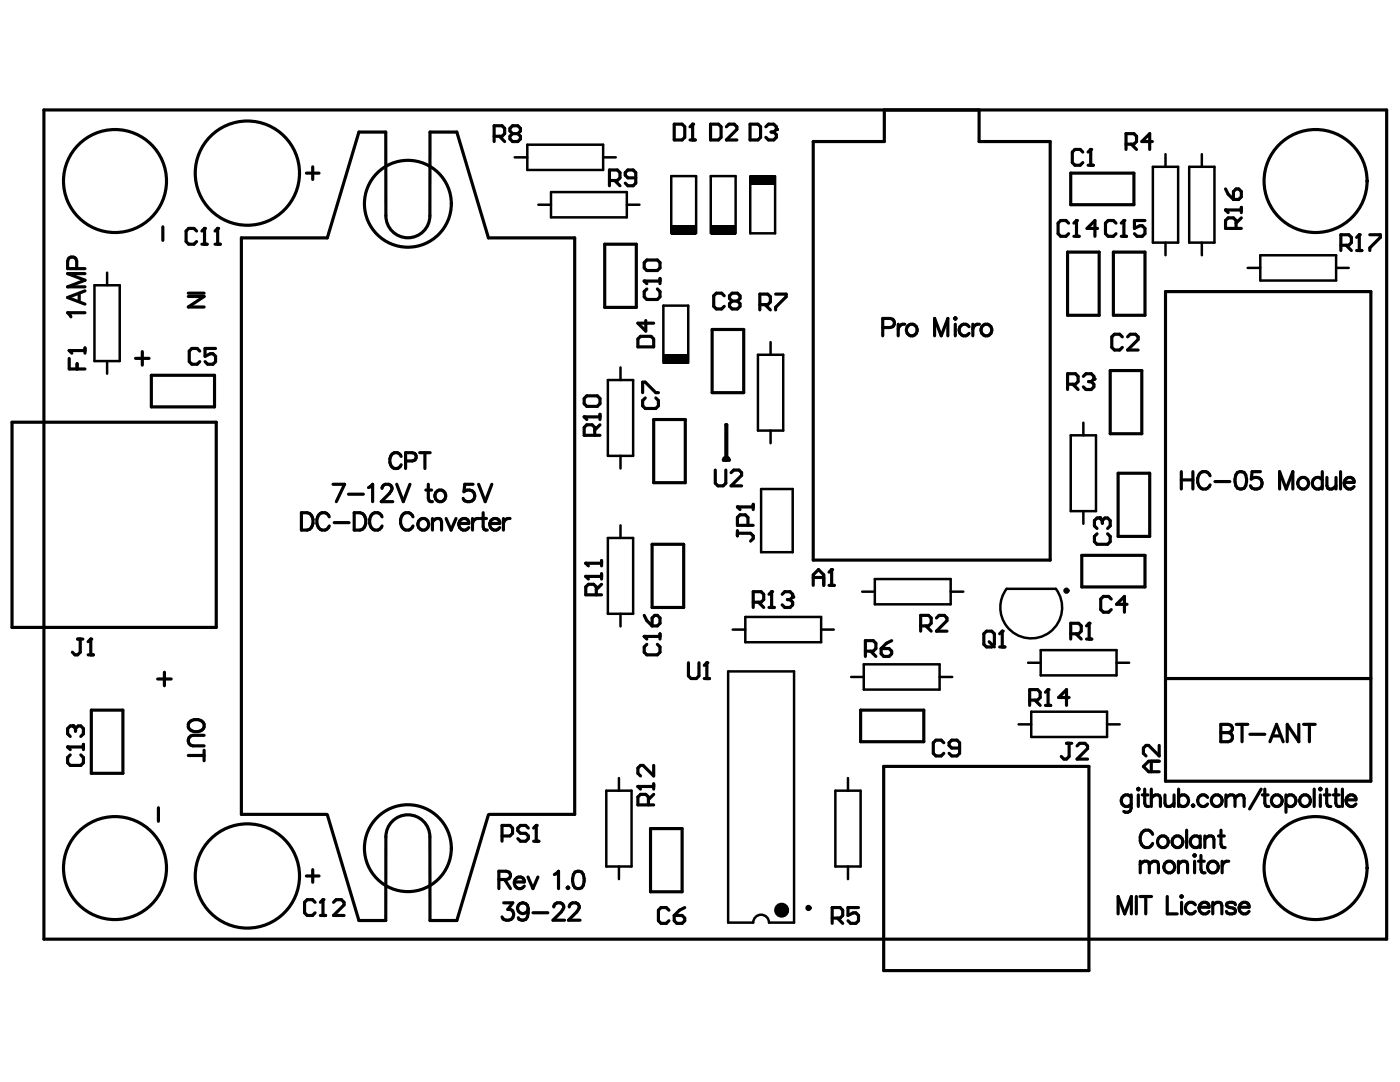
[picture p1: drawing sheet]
<svg xmlns="http://www.w3.org/2000/svg" width="279mm" height="216mm" viewBox="0 0 279 216" stroke-linecap="round" stroke-linejoin="round" font-family="sans-serif">
<g fill="none" stroke="#000" stroke-width=".63">
<path d="M8.8 21.9h267.9v165.5h-267.9zM61.1 34.5h2.6M62.4 33.3v2.5M98.6 27.2h1.6l.5-.5v-1.1l-.5-.5h-1.6v3.1M99.7 27.2l1 1M102.3 26.7l-.5 .5v.5l.5 .5h1l.6-.5v-.5l-.6-.5M102.3 26.7l-.5-.6v-.5l.5-.5h1l.6 .5v.5l-.6 .6M102.3 26.7h1M121.6 36h1.6l.5-.5v-1.1l-.5-.5h-1.6v3.2M122.7 36l1 1.1M126.9 35.5h-1.6l-.5-.5v-.6l.5-.5h1.1l.5 .5v2.1l-.5 .6h-1.1l-.5-.6M134.6 24.8h1.5l.6 .5v2.1l-.6 .5h-1.5z"/>
<path d="M137.7 25.3l.5-.5v3.1M137.7 27.9h1.1M141.8 24.8h1.6l.5 .5v2.1l-.5 .5h-1.6zM145 25.3l.5-.5h1l.6 .5v.5l-2.1 2.1h2.1M149.7 24.8h1.6l.5 .5v2.1l-.5 .5h-1.6zM152.8 25.3l.6-.5h1l.5 .5v.5l-.5 .6M153.9 26.4h.5M154.4 26.4l.5 .5v.5l-.5 .5h-1l-.6-.5M176.5 21.9v6.3h-14.2v83.6h47.3v-83.6h-14.2v-6.3M213.7 34.5h12.6v6.3h-12.6zM216.1 30.3l-.5-.5h-1.1l-.5 .5v2.1l.5 .6h1.1l.5-.6M217.2 33h1"/>
<path d="M217.2 30.3l.5-.5v3.2M224.7 28.8h1.6l.5-.6v-1l-.5-.5h-1.6v3.1M225.8 28.8l1 1M230 28.2h-2.1l1.5-1.5v3.1M244.6 37.7l.5 1.1 1.1 1M246.2 38.2l.5-.5h.5l.5 .5v1.1l-.5 .5h-1zM15.3 53.6v-1.5a.91 .91 0 0 0-.9-.8 .91 .91 0 0 0-.9 .8v1.5h3.5M15.8 58.5v1.7M17 58l-3.5 1.4 3.5 1.3M17 54.6h-3.5l3.5 1.3-3.5 1.3h3.5M32.5 45.3v2.7M37.6 58.5h3.1"/>
<path d="M37.6 59.2h3.1l-3.1 2.1h3.1M39.2 46.1l-.5-.5h-1l-.6 .5v2.1l.6 .5h1l.5-.5M40.3 48.7h1M40.3 46.1l.5-.5v3.1M42.9 48.7h1.1M42.9 46.1l.5-.5v3.1M120.7 48.7h6.3v12.6h-6.3zM128.6 52.4l.5-.5h2.1l.5 .5v1.1l-.5 .5h-2.1l-.5-.5zM129.1 57.7l-.5 .5v1l.5 .6h2.1l.5-.6v-1l-.5-.5M131.7 55.6v1M131.7 56.1h-3.1l.5 .5M144.5 59l-.5-.5h-1l-.6 .5v2.1l.6 .5h1l.5-.5"/>
<path d="M154.8 58.7h2.1v.5l-2.1 2.1v.5M213.1 50.3h6.3v12.6h-6.3zM213.3 44.5l-.6-.5h-1l-.5 .5v2.1l.5 .6h1l.6-.6M214.3 47.2h1.1M214.3 44.5l.5-.5v3.2M219 45.6h-2.1l1.6-1.6v3.2M222.2 50.3h6.3v12.6h-6.3zM222.7 44.5l-.5-.5h-1.1l-.5 .5v2.1l.5 .6h1.1l.5-.6M223.8 47.2h1M223.8 44.5l.5-.5v3.2M228.5 44h-2.1v1.6l1.1-.5h.5l.5 .5v1l-.5 .6h-1.1l-.5-.6M232.6 58.2h41v97.7h-41z"/>
<path d="M246.7 45.6v-1.6l-.5-.5h-1.1l-.5 .5v1.6h3.1M247.7 41.9h-3.1l.5 .5M247.7 43.5l-1 1M247.7 41.4v1M267.6 48.9h1.6l.5-.5v-1l-.5-.6h-1.6v3.2M268.6 48.9l1.1 1.1M270.7 47.4l.6-.6v3.2M270.7 50h1.1M273.4 46.8h2.1v.6l-2.1 2.1v.5M13.8 71.5v2.1h3.2M15.4 72.6v1M17 62.4h-3.5l.7 .8"/>
<path d="M17 69.4v1.1M17 70h-3.2l.5 .5M27 71.5h2.8M28.4 70.2v2.7M30.2 74.9h12.6v6.3h-12.6zM39.9 70.1l-.6-.6h-1l-.5 .6v2.1l.5 .5h1l.6-.5M43 69.5h-2.1v1.6l1.1-.5h.5l.5 .5v1.1l-.5 .5h-1.1l-.5-.5M116.6 79.5l.5-.5h2.1l.5 .5v1.1l-.5 .5h-2.1l-.5-.5zM127.3 67.6l.5-.5h2.1l.6 .5v1.6h-3.2zM128.3 78.4v-2.1h.5l2.1 2.1h.5M128.8 79.4l-.5 .5v1.1l.5 .5h2.1l.5-.5v-1.1l-.5-.5M128.9 64v2.1l-1.6-1.6h3.2"/>
<path d="M142.1 65.7h6.3v12.7h-6.3zM146.1 60.1l-.5-.6v-.5l.5-.5h1.1l.5 .5v.5l-.5 .6M146.1 60.1l-.5 .5v.5l.5 .5h1.1l.5-.5v-.5l-.5-.5M146.1 60.1h1.1M151.6 60.8h1.6l.5-.5v-1.1l-.5-.5h-1.6v3.1M152.7 60.8l1 1M176.2 65.4h1.5a.91 .91 0 0 0 .8-1 .91 .91 0 0 0-.8-.9h-1.5v3.5M179.3 64.7v2.3M180.6 64.7a1.12 1.12 0 0 0-1.3 1M181.4 64.9a1.11 1.11 0 0 1 1.5 .3 1.11 1.11 0 0 1-.3 1.5 1.11 1.11 0 0 1-1.5-.2 1.25 1.25 0 0 1 .3-1.6zM186.5 67v-3.5l1.3 3.5 1.4-3.5v3.5M190.5 63.5l.1-.1 .2 .1-.2 .2z"/>
<path d="M190.6 64.7v2.3M193.4 65.2a1.11 1.11 0 0 0-1.6-.2 1.11 1.11 0 0 0 0 1.7 1.11 1.11 0 0 0 1.6-.2M194.1 64.7v2.3M195.5 64.7a1.12 1.12 0 0 0-1.4 1M196.3 64.9a1.11 1.11 0 0 1 1.5 .3 1.11 1.11 0 0 1-.3 1.5 1.11 1.11 0 0 1-1.6-.2 1.25 1.25 0 0 1 .4-1.6zM213.1 76.7h1.5l.6-.6v-1l-.6-.5h-1.5v3.1M214.1 76.7l1.1 1M216.2 75.1l.5-.5h1.1l.5 .5v.5l-.5 .5M217.3 76.1h.5M217.8 76.1l.5 .6v.5l-.5 .5h-1.1l-.5-.5M221.6 73.9h6.3v12.6h-6.3zM224 67.2l-.5-.5h-1.1l-.5 .5v2.1l.5 .5h1.1l.5-.5"/>
<path d="M225 67.2l.6-.5h1l.5 .5v.5l-2.1 2.1h2.1M2.4 84.2h40.8v41h-40.8zM66.5 96.6h2.3l-1.7 3.5M69.5 98.6h3M73.5 97.3l.9-.7v3.5M76.2 97.5a.86 .86 0 0 1 .7-.9h.7a.85 .85 0 0 1 .5 1.4l-2 2.1h2.3M79.2 96.6l1.3 3.5 1.3-3.5M80.1 91.1a1.16 1.16 0 0 0-1.4-.8 1.16 1.16 0 0 0-.9 1.2 1.38 1.38 0 0 0 .3 1.5 1.38 1.38 0 0 0 1.5 .3l.5-.6M80.9 92h1.4a.83 .83 0 0 0 .8-.8 .83 .83 0 0 0-.8-.9h-1.4v3.2M83.8 90.3h2.1M84.8 90.3v3.2M85 97.8h1.1"/>
<path d="M85.5 96.6v2.8l.1 .5 .7 .2M87.3 98a1.11 1.11 0 0 1 1.5 .3 1.11 1.11 0 0 1-.3 1.5 1.11 1.11 0 0 1-1.5-.2 1.25 1.25 0 0 1 .3-1.6zM94.4 96.6h-1.6l-.2 1.5a1.23 1.23 0 0 1 1.8 0 1.23 1.23 0 0 1-.2 1.8 1.23 1.23 0 0 1-1.8-.5M95.5 96.6l1.3 3.5 1.4-3.5M118.7 86.9v-1.6l-.5-.5h-1.1l-.5 .5v1.6h3.1M119.7 83.2h-3.1l.5 .5M119.7 84.8l-1 1M119.7 82.7v1M130.5 83.7h6.3v12.6h-6.3zM142.8 93.8v2.6l.5 .5h1l.6-.5v-2.6M144.5 91.4a.59 .59 0 0 1 .7-.1 .59 .59 0 0 1 .3 .5h-1.1zM144.9 91.8v-7h.1v7"/>
<path d="M145.9 94.3l.5-.5h1.1l.5 .5v.5l-2.1 2.1h2.1M223.1 94.4h6.3v12.6h-6.3zM235.8 94.1v3.5M235.8 95.8h2.3M238.1 94.1v3.5M241.5 94.9a1.27 1.27 0 0 0-1.5-.8 1.27 1.27 0 0 0-1 1.3 1.59 1.59 0 0 0 1.7 2.2l.6-.5 .2-.3M242.5 96.1h2.9M247 94.3a1.13 1.13 0 0 1 1.6 .5 2.86 2.86 0 0 1-.3 2.6 1.13 1.13 0 0 1-1.7-.5 2.86 2.86 0 0 1 .4-2.6zM251.5 94.1h-1.6l-.2 1.5a1.22 1.22 0 0 1 1.9 0 1.22 1.22 0 0 1-.3 1.8 1.22 1.22 0 0 1-1.7-.5M255.4 97.6v-3.5l1.3 3.5 1.3-3.5v3.5M259.2 95.8a1.11 1.11 0 0 1 1.6-.2 1.11 1.11 0 0 1 0 1.6 1.11 1.11 0 0 1-1.6-.1l-.2-.5zM263.9 95.8a1.11 1.11 0 0 0-1.6-.2 1.11 1.11 0 0 0 0 1.6 1.11 1.11 0 0 0 1.6-.1"/>
<path d="M263.9 94.1v3.5M264.8 95.3v1.6l.2 .5 .8 .2 .8-.7M266.6 95.3v2.3M267.5 94.1v3.5M268.3 96.3a1.09 1.09 0 0 0 .6 1.2 1.09 1.09 0 0 0 1.3-.4M268.4 95.8a.96 .96 0 0 1 1.1-.5 .96 .96 0 0 1 .7 1h-1.9zM60.2 102.3h1.1a1.85 1.85 0 0 1 1.2 1.7 1.85 1.85 0 0 1-1.2 1.8h-1.1zM65.7 103.1a1.27 1.27 0 0 0-1.4-.8 1.27 1.27 0 0 0-1.1 1.3 1.59 1.59 0 0 0 1.7 2.2l.3-.2 .5-.7M66.7 104.3h3M70.7 102.3h1.1a1.85 1.85 0 0 1 1.2 1.7 1.85 1.85 0 0 1-1.2 1.8h-1.1zM76.2 103.1a1.27 1.27 0 0 0-1.4-.8 1.27 1.27 0 0 0-1 1.3 1.59 1.59 0 0 0 1.6 2.2l.4-.2 .4-.7M82.4 103.1a1.27 1.27 0 0 0-1.4-.8 1.27 1.27 0 0 0-1.1 1.3 1.59 1.59 0 0 0 1.7 2.2l.7-.5 .1-.4"/>
<path d="M83.6 104a1.11 1.11 0 0 1 1.6-.2 1.11 1.11 0 0 1 0 1.6 1.11 1.11 0 0 1-1.6-.1l-.2-.5zM86.3 104.1l.8-.6 .9 .1 .1 .5v1.7M86.3 103.5v2.3M89 103.5l1 2.3 1-2.3M91.6 104.5a1.09 1.09 0 0 0 .6 1.2 1.09 1.09 0 0 0 1.4-.4M92.1 103.6a.92 .92 0 0 1 1-.1 .92 .92 0 0 1 .5 1h-2l.1-.5zM94.3 103.5v2.3M95.6 103.5a1.12 1.12 0 0 0-1.3 1M95.9 103.5h1.2M96.4 102.3v2.8l.2 .5 .7 .2M97.7 104.5a1.09 1.09 0 0 0 .7 1.2 1.09 1.09 0 0 0 1.3-.4M97.9 104a.96 .96 0 0 1 1.1-.6 .96 .96 0 0 1 .7 1.1h-2z"/>
<path d="M100.5 103.5v2.3M101.8 103.5a1.12 1.12 0 0 0-1.3 1M119 118.7v-1.6l-.5-.5h-1.1l-.5 .5v1.6h3.2M120.1 115h-3.2l.5 .5M120.1 116.6l-1.1 1M120.1 111.9v1M120.1 114.5v1M120.1 112.4h-3.2l.5 .5M130.1 108.6h6.3v12.6h-6.3zM147.2 105.9v1M147.2 106.4h2.6l.5 .5v.6l-.5 .5M149.3 104.8v-1.5l-.6-.6h-1l-.5 .6v1.5h3.1"/>
<path d="M150.3 100.6v1.1M150.3 101.2h-3.1l.5 .5M153.5 118.6l.5-.5v3.1M156.1 118.6l.5-.5h1.1l.5 .5v.5l-.5 .5M157.1 119.6h.6M157.7 119.6l.5 .6v.5l-.5 .5h-1.1l-.5-.5M162.3 116.8v-2.1l1-1 1.1 1v2.1M162.3 115.2h2.1M165.4 116.8h1.1M165.4 114.2l.6-.5v3.1M215.9 110.8h12.6v6.3h-12.6zM218.9 106.5l-.5 .5v1.1l.5 .5h2.1l.6-.5v-1.1l-.6-.5"/>
<path d="M220 103.9l.5-.5h.5l.6 .5v1l-.6 .6M220 103.9l-.5-.5h-.6l-.5 .5v1l.5 .6M220 103.9v.5M221.8 119.5l-.5-.5h-1.1l-.5 .5v2.1l.5 .6h1.1l.5-.6M15.5 127.5h1M16 127.5v2.6l-.5 .6h-.5l-.6-.6M17.6 130.7h1M17.6 128l.5-.5v3.2M31.5 135.5h2.7M32.8 134.1v2.7M128.6 122.8l.5 1 1 1.1M129.1 128.6l-.5 .5v1l.5 .6h2.1l.5-.6v-1l-.5-.5"/>
<path d="M130.1 123.3l.6-.5h.5l.5 .5v1.1l-.5 .5h-1.1zM131.7 126.5v1M131.7 127h-3.1l.5 .5M137.4 132.2v2.7l.5 .5h1.1l.5-.5v-2.7M140.5 135.4h1.1M140.5 132.8l.6-.6v3.2M150.3 120.2h1.6l.5-.6v-1l-.5-.5h-1.6v3.1M151.4 120.2l1 1M153.5 121.2h1M172.7 129.9h1.6l.5-.5v-1l-.5-.6h-1.6v3.2M173.8 129.9l1 1.1M175.9 129.4h1.5l.6 .5v.6l-.6 .5h-1l-.5-.5z"/>
<path d="M178 127.8l-1.1 .6-1 1M183.7 124.9h1.6l.5-.5v-1.1l-.5-.5h-1.6v3.1M184.8 124.9l1 1M186.9 123.3l.5-.5h1.1l.5 .5v.5l-2.1 2.1h2.1M196.3 126.5l.6-.6h1l.5 .6v2.1l-.5 .5h-1l-.6-.5zM197.4 128l1 1.1M199.5 129.1h1M199.5 126.5l.5-.6v3.2M205.5 139.7h1.6l.5-.5v-1.1l-.5-.5h-1.6v3.2M206.5 139.7l1.1 1.1M208.6 138.1l.6-.5v3.2M213.4 139.2h-2.1l1.5-1.6v3.2"/>
<path d="M213.7 126.5h1.6l.5-.6v-1l-.5-.5h-1.6v3.1M214.7 126.5l1.1 1M216.8 124.9l.6-.5v3.1M216.8 127.5h1.1M224.9 120.6h-2.1l1.6-1.6v3.2M232.6 135.4h41M14 150.6l-.5 .6v1l.5 .5h2.1l.5-.5v-1l-.5-.6M15.1 145.4l-.6-.5h-.5l-.5 .5v1l.5 .6M15.1 145.4l.5-.5h.5l.5 .5v1l-.5 .6M15.1 145.4v.5M16.6 148.5v1.1M16.6 149.1h-3.1l.5 .5"/>
<path d="M18.2 141.7h6.3v12.6h-6.3zM37.6 150.7h3.1M37.7 144.2a1.84 1.84 0 0 1 3 .3 1.45 1.45 0 0 1-1.9 1.5 1.2 1.2 0 0 1-1.1-1.8zM40.7 146.7h-2.2a1.06 1.06 0 0 0-.9 1.1 1.06 1.06 0 0 0 .9 1h2.2M40.7 149.7v2.1M130.5 152.7v2.1l-2.1-2.1h-.6l-.5 .6v1l.5 .5M130.5 156.4v1.1M130.5 156.9h-3.2l.5 .6M130.5 158.5l-1.1 1.1M171.8 141.7h12.6v6.3h-12.6zM176.4 152.9h40.9v40.8h-40.9zM188.4 148.2l-.6-.5h-1l-.5 .5v2.1l.5 .5h1l.6-.5"/>
<path d="M191.5 149.3h-1.6l-.5-.6v-.5l.5-.5h1.1l.5 .5v2.1l-.5 .5h-1.1l-.5-.5M208.6 140.8h1.1M212.8 148.3h1.1M213.4 148.3v2.6l-.6 .6h-.5l-.5-.6M214.9 148.8l.6-.5h1l.5 .5v.6l-2.1 2.1h2.1M225.8 158.6v2.7a.91 .91 0 0 1-.6 .7 .91 .91 0 0 1-.9-.1M225.8 159.1a1.11 1.11 0 0 0-1.7-.2 1.11 1.11 0 0 0 0 1.7 1.11 1.11 0 0 0 1.7-.2M227 157.5l.2-.2 .1 .2-.1 .1zM227.2 158.6v2.3M228 158.6h1.1M228.4 157.5v2.8l.2 .5 .7 .1M229.8 151.9v2.1"/>
<path d="M229.8 159.3l.8-.7 .8 .2 .2 .5v1.6M229.8 157.5v3.4M231.3 151.9h-2.1l-1 1 1 1.1h2.1M231.3 148.7v2.1l-2.1-2.1h-.5l-.5 .6v1l.5 .5M232.5 158.6v1.7l.2 .5 .8 .1 .8-.6M234.3 158.6v2.3M235.2 159.1a1.11 1.11 0 0 1 1.6-.2 1.11 1.11 0 0 1 0 1.7 1.11 1.11 0 0 1-1.6-.2M235.2 157.5v3.4M241 159.1a1.11 1.11 0 0 0-1.6-.2 1.11 1.11 0 0 0 0 1.7 1.11 1.11 0 0 0 1.6-.2M241.9 159.1a1.11 1.11 0 0 1 1.6-.2 1.11 1.11 0 0 1 0 1.7 1.11 1.11 0 0 1-1.6-.2l-.1-.5zM243.6 144.5h1.5l.5 .2a.8 .8 0 0 1 0 1.3l-.5 .2a.91 .91 0 0 1 .9 .9 .91 .91 0 0 1-.9 .9h-1.5zM243.6 146.2h1.5"/>
<path d="M244.7 159.3l.8-.7 .8 .2 .2 .5M244.7 158.6v2.3M246.5 159.3l.8-.7 .8 .2 .2 .5v1.6M246.5 159.3v1.6M246.7 144.5h2.3M247.9 144.5v3.5M249.4 146.5h3M251.7 157.5l-2.3 3.9M251.9 158.6h1.2M252.4 157.5v2.8l.2 .5 .6 .1M253.4 148l1.4-3.5 1.3 3.5M253.9 159.1a1.11 1.11 0 0 1 1.6-.2 1.11 1.11 0 0 1 0 1.7 1.11 1.11 0 0 1-1.6-.2l-.2-.5z"/>
<path d="M253.9 146.8h1.7M256.6 159.1a1.11 1.11 0 0 1 1.7-.2 1.11 1.11 0 0 1 0 1.7 1.11 1.11 0 0 1-1.7-.2M256.6 158.6v3.5M259.2 144.5v3.5l-2.3-3.5v3.5M259.5 159.1a1.11 1.11 0 0 1 1.7-.2 1.11 1.11 0 0 1 0 1.7 1.11 1.11 0 0 1-1.7-.2l-.1-.5zM260.2 144.5h2.3M261.3 144.5v3.5M262.3 157.5v3.4M263.3 157.5l.2-.2 .2 .2-.2 .1zM263.5 158.6v2.3M264.3 158.6h1.1M264.8 157.5v2.8l.1 .5 .7 .1"/>
<path d="M266.1 158.6h1.1M266.6 157.5v2.8l.2 .5 .6 .1M267.9 157.5v3.4M268.6 159.6a1.09 1.09 0 0 0 .7 1.2 1.09 1.09 0 0 0 1.3-.4M268.8 159.1a.96 .96 0 0 1 1.1-.5 .96 .96 0 0 1 .7 1h-2zM31.6 161.2v2.7M61.1 174.8h2.6M62.4 173.5v2.6M65.2 162.5h-17v-115h17.1l6.3-21.1h5.4v16.7a4.4 4.4 0 0 0 4.4 4.3 4.4 4.4 0 0 0 4.4-4.3v-16.7h5.4l6.3 21.1h17.2v115h-17M65.3 162.6l6.3 21.1h5.4v-16.7a4.4 4.4 0 0 1 4.4-4.4 4.4 4.4 0 0 1 4.4 4.4v16.7h5.4l6.3-21.1M99.6 175.5h1.4l.5-.2a.8 .8 0 0 0 0-1.3l-.5-.2h-1.4v3.5M100.2 166.8h1.6l.5-.5v-1.1l-.5-.5h-1.6v3.2"/>
<path d="M100.7 175.5l1.2 1.8M102.6 176a1.09 1.09 0 0 0 .7 1.2 1.09 1.09 0 0 0 1.3-.4M102.8 175.5a.96 .96 0 0 1 1.1-.5 .96 .96 0 0 1 .7 1h-2zM105.4 175l1 2.3 1-2.3M105.4 165.2l-.5-.5h-1l-.6 .5v.6l.6 .5h1l.5 .5v.5l-.5 .6h-1l-.6-.6M106.5 167.9h1M106.5 165.2l.5-.5v3.2M110.6 174.5l.9-.7v3.5M113.3 177l.2 .1-.2 .2-.1-.2zM114.8 174a1.13 1.13 0 0 1 1.6 .5 2.86 2.86 0 0 1-.3 2.6 1.13 1.13 0 0 1-1.7-.4 2.86 2.86 0 0 1 .4-2.7zM129.4 160.6v-1.6l-.5-.5h-1.1l-.5 .5v1.6h3.2M129.8 165.3h6.3v12.6h-6.3z"/>
<path d="M226.8 178.9v3.5M227.5 178.9h2.3M227.6 171.9v2.3M227.6 172.5l.8-.6 .8 .1 .2 .5M228.7 178.9v3.5M229.4 172.5l.8-.6 .8 .1 .2 .5v1.7M229.4 172.5v1.7M230 166.5a1.27 1.27 0 0 0-1.4-.9 1.27 1.27 0 0 0-1 1.4 1.59 1.59 0 0 0 1.6 2.1l.3-.1 .5-.7M231.2 167.3a1.11 1.11 0 0 1 1.6-.2 1.11 1.11 0 0 1 0 1.7 1.11 1.11 0 0 1-1.6-.2l-.2-.5zM233 178.9v3.5h1.9M234.1 167.3a1.11 1.11 0 0 1 1.6-.2 1.11 1.11 0 0 1 0 1.7 1.11 1.11 0 0 1-1.6-.2l-.2-.5zM235.2 171.9v2.3"/>
<path d="M235.2 172.5l.8-.6 .8 .1 .2 .5v1.7M235.6 178.9l.2-.2 .2 .2-.2 .2zM236.8 165.7v3.4M238.1 160.6l.2 .2-.2 .1-.2-.1zM238.4 170.5l.2 .2-.2 .2-.2-.2zM238.4 171.9v2.3M239.2 171.9h1.1M239.5 167.3a1.11 1.11 0 0 0-1.6-.2 1.11 1.11 0 0 0 0 1.7 1.11 1.11 0 0 0 1.6-.2M239.5 166.8v2.3M239.7 170.7v2.8l.1 .5 .7 .2M240.5 167.5l.8-.7 .8 .2 .2 .5v1.6M240.5 166.8v2.3"/>
<path d="M241.2 172.3a1.11 1.11 0 0 1 1.6-.1 1.11 1.11 0 0 1 0 1.6 1.11 1.11 0 0 1-1.6-.1l-.2-.5zM243.2 166.8h1.1M243.7 165.7v2.8l.1 .5 .7 .1M243.9 171.9v2.3M245.2 171.9a1.12 1.12 0 0 0-1.3 .9M62.9 180l-.5-.5h-1.1l-.5 .5v2.1l.5 .6h1.1l.5-.6M63.9 182.7h1.1M63.9 180l.6-.5v3.2M66.6 180l.5-.5h1l.6 .5v.6l-2.1 2.1h2.1M100.5 180.1h1.8l-1 1.4a1.11 1.11 0 0 1 1.2 1.2 1.11 1.11 0 0 1-1.5 .9l-.5-.1-.3-.5M105.4 181.3l-.1 1.7a1 1 0 0 1-.9 .6 1 1 0 0 1-1-.5M106.4 182.1h2.9"/>
<path d="M110.5 181a.86 .86 0 0 1 .7-.9h.6a.85 .85 0 0 1 .5 1.4l-1.9 2.1h2.3M113.6 181a.86 .86 0 0 1 .7-.9h.6a.85 .85 0 0 1 .5 1.4l-2 2.1h2.4M133.5 181.6l-.5-.5h-1.1l-.5 .5v2.1l.5 .5h1.1l.5-.5M134.6 182.7h1.5l.6 .5v.5l-.6 .5h-1l-.5-.5zM136.7 181.1l-1.1 .5-1 1.1M166.1 183.2h1.6l.5-.5v-1.1l-.5-.5h-1.6v3.1M167.1 183.2l1.1 1M171.3 181.1h-2.1v1.6l1.1-.6h.5l.5 .6v1l-.5 .5h-1l-.6-.5M223.1 182.4v-3.5l1.4 3.5 1.3-3.5v3.5M235.8 180v2.4M238.6 180.5a1.11 1.11 0 0 0-1.7-.1 1.11 1.11 0 0 0 0 1.6 1.11 1.11 0 0 0 1.7-.1M239.3 181a1.09 1.09 0 0 0 .7 1.3 1.09 1.09 0 0 0 1.3-.4"/>
<path d="M239.8 180.2a.92 .92 0 0 1 1-.1 .92 .92 0 0 1 .5 .9h-2l.2-.5zM242 180.7l.9-.7 .8 .2 .1 .5v1.7M242 180v2.4M246.6 180.5a1.05 1.05 0 0 0-1.8 0l.1 .4 .4 .1 1.1 .4 .2 .5a1.05 1.05 0 0 1-1.8 0M247.3 181a1.09 1.09 0 0 0 .6 1.3 1.09 1.09 0 0 0 1.4-.4M247.5 180.5a.96 .96 0 0 1 1.1-.5 .96 .96 0 0 1 .7 1h-2z"/>
<circle cx="23" cy="36.1" r="10.3"/>
<circle cx="49.4" cy="34.5" r="10.4"/>
<circle cx="262.6" cy="36.1" r="10.3"/>
<circle cx="81.4" cy="40.7" r="8.7"/>
<circle cx="23" cy="173.2" r="10.3"/>
<circle cx="49.4" cy="174.8" r="10.4"/>
<circle cx="81.4" cy="169.2" r="8.7"/>
<circle cx="233.4" cy="173" r="1.14"/>
<circle cx="262.6" cy="173.2" r="10.3"/>
<circle cx="104.4" cy="181.2" r="1.08"/>
</g>
<g fill="none" stroke="#000" stroke-width=".5">
<path d="M102.7 31.4h2.5M105.2 28.9h15.2v5h-15.2zM110 38.3h15.1v5.1h-15.1zM120.4 31.4h2.5M149.7 35.1v11.5h5v-11.5M230.1 33.3h5v15.1h-5zM232.6 30.8v2.5M237.3 33.3h5.1v15.1h-5.1zM239.9 30.8v2.5M18.9 56.9h5v15.2h-5zM21.4 54.4v2.5M107.4 40.8h2.6"/>
<path d="M125.1 40.8h2.5M134 46.6v-11.5h4.9v11.5M141.8 46.6v-11.5h5v11.5M232.6 48.4v2.5M239.9 48.4v2.5M249 53.5h2.5M251.5 50.9h15.2v5.1h-15.2zM266.7 53.5h2.5M21.4 72.1v2.5M121.3 75.8h5.1v15.2h-5.1zM123.8 73.3v2.5M132.4 72.4v-11.4h5v11.4"/>
<path d="M151.3 70.8h5v15.1h-5zM153.8 68.3v2.5M123.8 91v2.5M151.9 97.6h6.3v12.6h-6.3zM153.8 85.9v2.5M213.7 86.9h5v15.1h-5zM216.2 84.3v2.6M121.3 107.3h5.1v15.2h-5.1zM123.8 104.8v2.5M172.1 118.1h2.5M174.6 115.5h15.1v5.1h-15.1zM189.7 118.1h2.5"/>
<path d="M200.9 117.5h9.8a6.2 6.2 0 0 1-.7 8.3 6.2 6.2 0 0 1-8.4 0 6.2 6.2 0 0 1-.7-8.3zM216.2 102v2.5M123.8 122.5v2.5M145.3 134h13.2v50.1h-5a1.58 1.58 0 0 0-1.6-1.6 1.58 1.58 0 0 0-1.6 1.6h-5zM146.2 125.6h2.5M148.7 123.1h15.2v5h-15.2zM163.9 125.6h2.5M169.9 135.1h2.5M172.4 132.6h15.1v5h-15.1zM187.5 135.1h2.5M205.2 132.2h2.5M207.7 129.7h15.1v5.1h-15.1z"/>
<path d="M222.8 132.2h2.6M121 157.8h5v15.1h-5zM123.5 155.3v2.5M166.7 157.8h5.1v15.1h-5.1zM169.2 155.3v2.5M203.3 144.5h2.5M205.8 142h15.1v5.1h-15.1zM220.9 144.5h2.6M123.5 172.9v2.5M169.2 172.9v2.5"/>
</g>
<g fill="#000">
<path d="M149.7 34.9h5v2h-5z" fill-rule="evenodd"/>
<path d="M134 44.8h4.9v2h-4.9z" fill-rule="evenodd"/>
<path d="M141.8 44.8h5v2h-5z" fill-rule="evenodd"/>
<path d="M132.4 70.7h5v1.9h-5z" fill-rule="evenodd"/>
</g>
<g fill="#000">
<circle cx="138.2" cy="24.8" r=".32"/>
<circle cx="154.9" cy="25.8" r=".32"/>
<circle cx="217.7" cy="29.8" r=".32"/>
<circle cx="40.8" cy="45.6" r=".32"/>
<circle cx="43.4" cy="45.6" r=".32"/>
<circle cx="128.6" cy="56.1" r=".32"/>
<circle cx="214.8" cy="44" r=".32"/>
<circle cx="224.3" cy="44" r=".32"/>
<circle cx="244.6" cy="41.9" r=".32"/>
<circle cx="271.3" cy="46.8" r=".32"/>
<circle cx="13.8" cy="70" r=".32"/>
<circle cx="218.3" cy="75.6" r=".32"/>
<circle cx="116.6" cy="83.2" r=".32"/>
<circle cx="116.9" cy="112.4" r=".32"/>
<circle cx="116.9" cy="115" r=".32"/>
<circle cx="147.2" cy="101.2" r=".32"/>
<circle cx="154" cy="118.1" r=".32"/>
<circle cx="158.2" cy="119.1" r=".32"/>
<circle cx="166" cy="113.7" r=".32"/>
<circle cx="219.5" cy="103.4" r=".32"/>
<circle cx="18.1" cy="127.5" r=".32"/>
<circle cx="128.6" cy="127" r=".32"/>
<circle cx="141.1" cy="132.2" r=".32"/>
<circle cx="200" cy="125.9" r=".32"/>
<circle cx="209.2" cy="137.6" r=".32"/>
<circle cx="217.4" cy="124.4" r=".32"/>
<circle cx="13.5" cy="149.1" r=".32"/>
<circle cx="14.5" cy="144.9" r=".32"/>
<circle cx="127.3" cy="156.9" r=".32"/>
<circle cx="64.5" cy="179.5" r=".32"/>
<circle cx="107" cy="164.7" r=".32"/>
</g>
<g fill="none" stroke="#000" stroke-width=".62">
<circle cx="212.8" cy="117.9" r=".31"/>
<circle cx="161.4" cy="181.2" r=".31"/>
</g>
<circle cx="156" cy="181.6" r=".74" fill="none" stroke="#000" stroke-width="1.5"/>
</svg>
